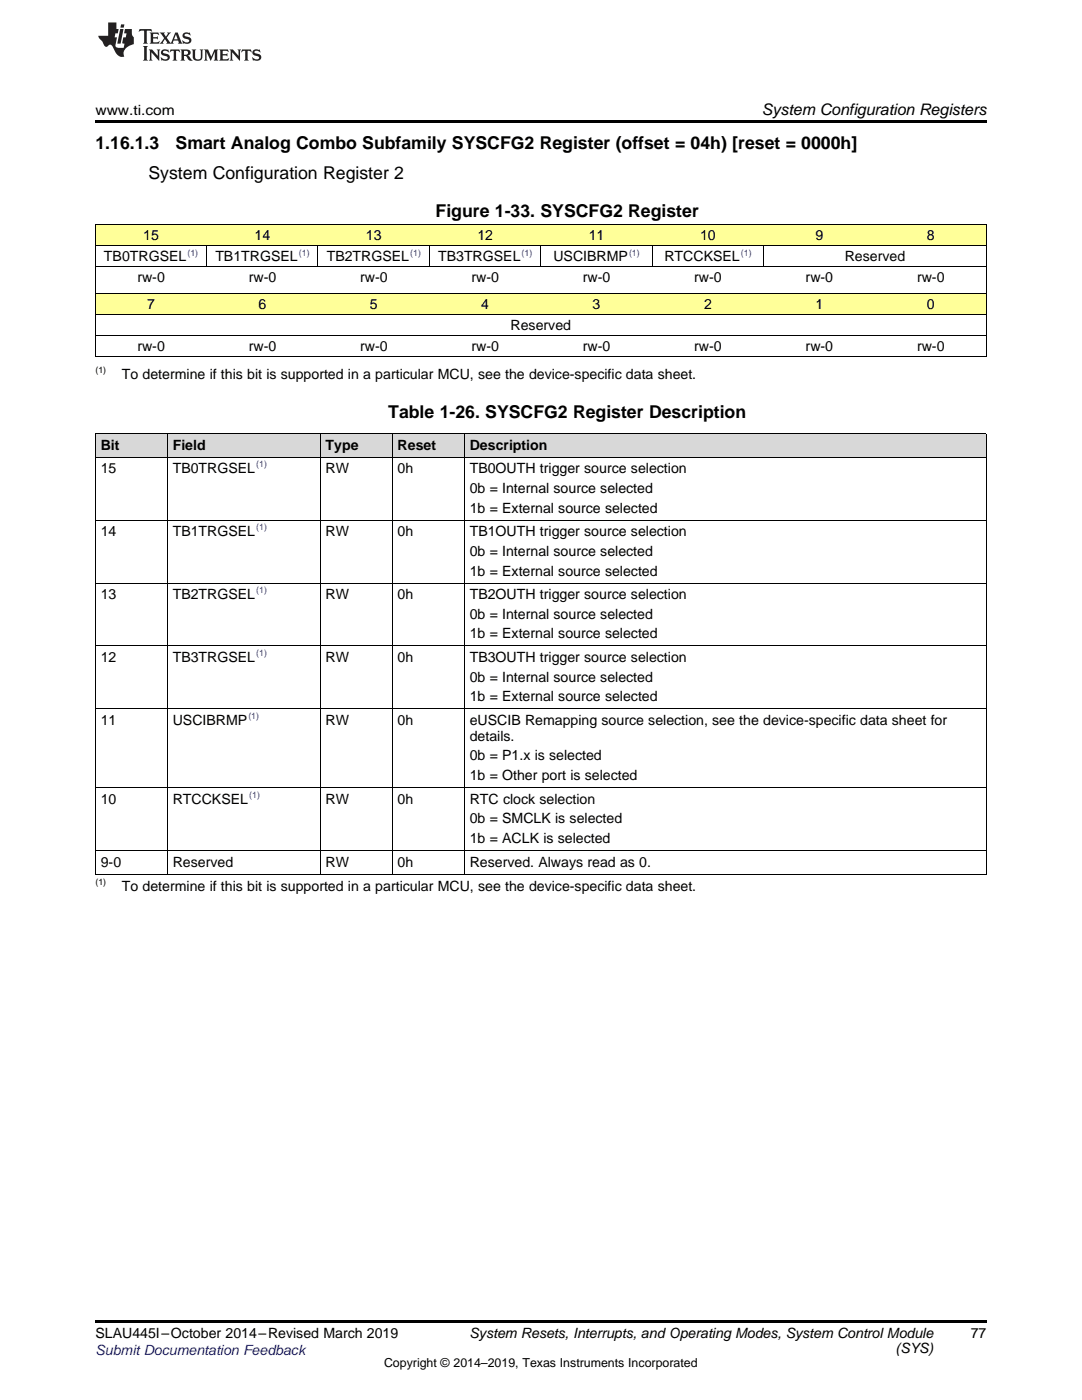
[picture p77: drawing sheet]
<svg xmlns="http://www.w3.org/2000/svg" width="216mm" height="279mm" viewBox="0 0 216 279" stroke-linecap="round" stroke-linejoin="round" font-family="sans-serif">
<defs><g id="words">
<g font-size="3.5">
<text x="19" y="29.7">1.16.1.3</text>
<text x="35" y="29.7">Smart Analog Combo Subfamily SYSCFG2 Register (offset = 04h) [reset = 0000h]</text>
<text x="29.6" y="35.6">System Configuration Register 2</text>
<text x="86.9" y="43.4">Figure 1-33. SYSCFG2 Register</text>
<text x="77.5" y="83.3">Table 1-26. SYSCFG2 Register Description</text>
</g>
<text font-size="3.2" x="152" y="23">System Configuration Registers</text>
<g font-size="2.8">
<text x="19" y="23">www.ti.com</text>
<text x="28.6" y="47.9">15</text>
<text x="50.8" y="47.9">14</text>
<text x="73" y="47.9">13</text>
<text x="95.2" y="47.9">12</text>
<text x="117.5" y="47.9">11</text>
<text x="139.7" y="47.9">10</text>
<text x="162.7" y="47.9">9</text>
<text x="184.9" y="47.9">8</text>
<text x="20.7" y="52.1">TB0TRGSEL</text>
<text x="43" y="52.1">TB1TRGSEL</text>
<text x="65.2" y="52.1">TB2TRGSEL</text>
<text x="87.4" y="52.1">TB3TRGSEL</text>
<text x="110.4" y="52.1">USCIBRMP</text>
<text x="132.6" y="52.1">RTCCKSEL</text>
<text x="168.6" y="52.1">Reserved</text>
<text x="27.4" y="56.4">rw-0</text>
<text x="49.6" y="56.4">rw-0</text>
<text x="71.9" y="56.4">rw-0</text>
<text x="94.1" y="56.4">rw-0</text>
<text x="116.3" y="56.4">rw-0</text>
<text x="138.5" y="56.4">rw-0</text>
<text x="160.8" y="56.4">rw-0</text>
<text x="183" y="56.4">rw-0</text>
<text x="29.4" y="61.7">7</text>
<text x="51.6" y="61.7">6</text>
<text x="73.8" y="61.7">5</text>
<text x="96" y="61.7">4</text>
<text x="101.9" y="65.9">Reserved</text>
<text x="118.3" y="61.7">3</text>
<text x="140.5" y="61.7">2</text>
<text x="162.7" y="61.7">1</text>
<text x="184.9" y="61.7">0</text>
<text x="27.4" y="70.1">rw-0</text>
<text x="49.6" y="70.1">rw-0</text>
<text x="71.9" y="70.1">rw-0</text>
<text x="94.1" y="70.1">rw-0</text>
<text x="116.3" y="70.1">rw-0</text>
<text x="138.5" y="70.1">rw-0</text>
<text x="160.8" y="70.1">rw-0</text>
<text x="183" y="70.1">rw-0</text>
<text x="24.3" y="75.6">To determine if this bit is supported in a particular MCU, see the device-specific data sheet.</text>
<text x="20.1" y="89.7">Bit</text>
<text x="34.5" y="89.7">Field</text>
<text x="65" y="89.7">Type</text>
<text x="79.3" y="89.7">Reset</text>
<text x="93.7" y="89.7">Description</text>
<text x="20.1" y="94.4">15</text>
<text x="34.5" y="94.4">TB0TRGSEL</text>
<text x="65" y="94.4">RW</text>
<text x="79.3" y="94.4">0h</text>
<text x="93.7" y="94.4">TB0OUTH trigger source selection</text>
<text x="93.7" y="98.4">0b = Internal source selected</text>
<text x="20.1" y="107">14</text>
<text x="34.5" y="107">TB1TRGSEL</text>
<text x="65" y="107">RW</text>
<text x="79.3" y="107">0h</text>
<text x="93.7" y="102.3">1b = External source selected</text>
<text x="93.7" y="107">TB1OUTH trigger source selection</text>
<text x="93.7" y="110.9">0b = Internal source selected</text>
<text x="20.1" y="119.5">13</text>
<text x="34.5" y="119.5">TB2TRGSEL</text>
<text x="65" y="119.5">RW</text>
<text x="79.3" y="119.5">0h</text>
<text x="93.7" y="114.9">1b = External source selected</text>
<text x="93.7" y="119.5">TB2OUTH trigger source selection</text>
<text x="93.7" y="123.5">0b = Internal source selected</text>
<text x="93.7" y="127.4">1b = External source selected</text>
<text x="20.1" y="132.1">12</text>
<text x="34.5" y="132.1">TB3TRGSEL</text>
<text x="65" y="132.1">RW</text>
<text x="79.3" y="132.1">0h</text>
<text x="93.7" y="132.1">TB3OUTH trigger source selection</text>
<text x="93.7" y="136">0b = Internal source selected</text>
<text x="93.7" y="140">1b = External source selected</text>
<text x="20.1" y="144.6">11</text>
<text x="34.5" y="144.6">USCIBRMP</text>
<text x="65" y="144.6">RW</text>
<text x="79.3" y="144.6">0h</text>
<text x="93.7" y="144.6">eUSCIB Remapping source selection, see the device-specific data sheet for</text>
<text x="93.7" y="147.8">details.</text>
<text x="93.7" y="151.8">0b = P1.x is selected</text>
<text x="93.7" y="155.7">1b = Other port is selected</text>
<text x="20.1" y="160.4">10</text>
<text x="34.5" y="160.4">RTCCKSEL</text>
<text x="65" y="160.4">RW</text>
<text x="79.3" y="160.4">0h</text>
<text x="93.7" y="160.4">RTC clock selection</text>
<text x="93.7" y="164.3">0b = SMCLK is selected</text>
<text x="20.1" y="172.9">9-0</text>
<text x="34.5" y="172.9">Reserved</text>
<text x="65" y="172.9">RW</text>
<text x="79.3" y="172.9">0h</text>
<text x="93.7" y="168.3">1b = ACLK is selected</text>
<text x="93.7" y="172.9">Reserved. Always read as 0.</text>
<text x="24.3" y="177.8">To determine if this bit is supported in a particular MCU, see the device-specific data sheet.</text>
<text x="19" y="267.1">SLAU445I–October 2014–Revised March 2019</text>
<text x="93.7" y="267.1">System Resets, Interrupts, and Operating Modes, System Control Module</text>
<text x="178.7" y="269.9">(SYS)</text>
<text x="193.7" y="267">77</text>
</g>
<text font-size="2.8" fill="#00f" x="19" y="270.4">Submit Documentation Feedback</text>
<text font-size="2.5" x="76.6" y="272.7">Copyright © 2014–2019, Texas Instruments Incorporated</text>
<g font-size="1.8" fill="#00f">
<text x="37.4" y="51">(1)</text>
<text x="59.6" y="51">(1)</text>
<text x="81.9" y="51">(1)</text>
<text x="104.1" y="51">(1)</text>
<text x="125.5" y="51">(1)</text>
<text x="147.8" y="51">(1)</text>
<text x="51.1" y="93.3">(1)</text>
<text x="51.1" y="105.8">(1)</text>
<text x="51.1" y="118.4">(1)</text>
<text x="51.1" y="131">(1)</text>
<text x="49.6" y="143.5">(1)</text>
<text x="49.7" y="159.2">(1)</text>
</g>
<g font-size="1.8">
<text x="19" y="74.5">(1)</text>
<text x="19" y="176.7">(1)</text>
</g>
</g></defs>
<g fill="#d8d8d8">
<path d="M19 86.6h14.4v4.7h-14.4z"/>
<path d="M33.4 86.6h30.5v4.7h-30.5z"/>
<path d="M63.9 86.6h14.4v4.7h-14.4z"/>
<path d="M78.3 86.6h14.4v4.7h-14.4z"/>
<path d="M92.7 86.6h104.1v4.7h-104.1z"/>
</g>
<g fill="#ff9">
<path d="M19 58.6h22.3v4.2h-22.3z"/>
<path d="M41.3 58.6h22.2v4.2h-22.2z"/>
<path d="M63.5 58.6h22.2v4.2h-22.2z"/>
<path d="M85.7 58.6h22.2v4.2h-22.2z"/>
<path d="M107.9 58.6h22.3v4.2h-22.3z"/>
<path d="M130.2 58.6h22.2v4.2h-22.2z"/>
<path d="M152.4 58.6h22.2v4.2h-22.2z"/>
<path d="M174.6 58.6h22.2v4.2h-22.2z"/>
<path d="M19 44.8h22.3v4.2h-22.3z"/>
<path d="M41.3 44.8h22.2v4.2h-22.2z"/>
<path d="M63.5 44.8h22.2v4.2h-22.2z"/>
<path d="M85.7 44.8h22.2v4.2h-22.2z"/>
<path d="M107.9 44.8h22.3v4.2h-22.3z"/>
<path d="M130.2 44.8h22.2v4.2h-22.2z"/>
<path d="M152.4 44.8h22.2v4.2h-22.2z"/>
<path d="M174.6 44.8h22.2v4.2h-22.2z"/>
</g>
<path d="M19 24h177.8v.6h-177.8zM19 57.5h.2v1.1h-.2zM196.7 57.5h.1v1.1h-.1zM19 263.5h177.8v.6h-177.8z" fill="#000"/>
<g fill="none" stroke="#000" stroke-width=".2">
<path d="M19 58.5h177.8M19 53.2h177.8M19 49h177.8M19 44.7h177.8M19.1 44.8v12.7M19.1 58.6v12.7M41.2 49v4.3M63.4 49v4.3M85.7 49v4.3M107.9 49v4.3M130.1 49v4.3M152.3 49v4.3"/>
<path d="M196.8 44.8v12.7M196.8 58.6v12.7M19 71.2h177.8M19 67h177.8M19 62.7h177.8M19 91.2h177.8M19 86.6h177.8M19.1 86.6v87.9M33.4 86.6v87.9M63.9 86.6v87.9M78.2 86.6v87.9M92.6 86.6v87.9"/>
<path d="M196.8 86.6v87.9M19 116.4h177.8M19 103.8h177.8M19 128.9h177.8M19 157.2h177.8M19 141.5h177.8M19 174.4h177.8M19 169.8h177.8"/>
</g>
<g fill="#231f20">
<path d="M27.8 5.8l-.1 .6 .5-.3h.5l.1 .2v2.1l-.3 .3h1l-.2-.3v-2.1v-.2h.6l.4 .3-.1-.6zM29.9 6.5l.2 .4v1.5l-.2 .3h1.8l.1-.5a1.04 1.04 0 0 1-1.2 .1v-.6h.5l.4 .2v-.7l-.4 .2h-.5v-.6h.8l.3 .2-.1-.5zM31.9 6.5l.9 1.1-1 1.1h.9l-.2-.2 .4-.7 .5 .7-.2 .2h1.5l-.2-.2 .1-.4h.9l.2 .4-.2 .2h.9l-.2-.3-.7-1.9h-.5l-.9 2.1-.8-1.1 .8-1h-.8l.2 .3-.4 .5-.4-.6 .2-.2zM35.1 6.9l.4 .9h-.8zM36.6 6.6a.63 .63 0 0 0-.2 .7 .63 .63 0 0 0 .6 .4l.6 .2 .2 .2a.75 .75 0 0 1-.8 .4 .75 .75 0 0 1-.6-.5l.1 .7 .2-.1a1.11 1.11 0 0 0 1.5-.5 1.13 1.13 0 0 0-1.3-.9v-.3a1.04 1.04 0 0 1 1.1 .2l-.1-.6-.2 .1-.5-.1zM28.5 9.2l.3 .3v2.2l-.3 .4h1l-.2-.4v-2.2l.2-.3zM29.7 9.9l.2 .3v1.5l-.2 .4h.7l-.2-.4v-1.3l1.6 1.7v-1.9l.2-.3h-.7l.2 .3v.9l-1.1-1.2zM32.3 10a.62 .62 0 0 0-.2 .7 .62 .62 0 0 0 .6 .4l.6 .2 .2 .2a.76 .76 0 0 1-.8 .4 .76 .76 0 0 1-.6-.5l.1 .7 .2-.1a1.11 1.11 0 0 0 1.5-.6 1.13 1.13 0 0 0-1.3-.8v-.3a1.04 1.04 0 0 1 1.1 .1l-.1-.5-.2 .1-.5-.2zM34 9.9l-.1 .6a.61 .61 0 0 1 .7-.3l.1 1.5-.3 .4h1l-.3-.4 .1-1.5a.63 .63 0 0 1 .7 .3l-.1-.6zM36 9.9l.2 .3v1.5l-.2 .4h.9l-.2-.2v-.7l.6 .2a.76 .76 0 0 0 1.1 .6l-1-.9a.58 .58 0 0 0 .6-.6 .58 .58 0 0 0-.5-.6zM36.7 10.2l.1-.1a.45 .45 0 0 1 .6 .1 .45 .45 0 0 1 .1 .5l-.8 .2zM38.2 9.9l.2 .2a2.17 2.17 0 0 0 .4 1.9 .99 .99 0 0 0 1.6-.7v-1.1l.2-.3h-.7l.1 .2a1.92 1.92 0 0 1-.1 1.7 .6 .6 0 0 1-1-.5v-1.1l.2-.3zM40.7 9.9l.2 .3v1.5l-.2 .4h.7l-.2-.4v-1.4l.8 1.8 .9-1.8v1.4l-.2 .4h.9l-.3-.4v-1.5l.3-.3h-.8l-.6 1.4-.7-1.4zM43.7 9.9l.3 .3v1.5l-.3 .4h1.9l.1-.6a1.04 1.04 0 0 1-1.3 .2v-.6h.6l.4 .1v-.6l-.4 .2h-.6l.1-.6h.7l.4 .2-.1-.5zM45.8 9.9l.2 .3v1.5l-.2 .4h.8l-.3-.4v-1.3l1.6 1.7v-1.9l.2-.3h-.7l.2 .3v.9l-1.1-1.2zM48.3 9.9l-.1 .6a.61 .61 0 0 1 .7-.3v1.5l-.2 .4h.9l-.2-.4v-1.5a.63 .63 0 0 1 .8 .3l-.1-.6zM50.6 10a.62 .62 0 0 0-.2 .7 .62 .62 0 0 0 .6 .4l.6 .2 .1 .2a.76 .76 0 0 1-.7 .4 .76 .76 0 0 1-.6-.5l.1 .7 .1-.1a1.11 1.11 0 0 0 1.5-.6 1.13 1.13 0 0 0-1.2-.8l-.1-.3a1.04 1.04 0 0 1 1.2 .1l-.2-.5-.1 .1-.5-.2z"/>
<path d="M21.6 4.5v2.6h-2l.1 .4 .8 .9a.91 .91 0 0 0 .9 .9 .56 .56 0 0 1 .5-.4 .56 .56 0 0 1 .5 .3l.4 .8a1.53 1.53 0 0 0 2 1.3 1.54 1.54 0 0 1 1-2.1l.9-.4-.1-1.4a1.52 1.52 0 0 1-.3-1.6h-1.4l-.1 .9h.5l-.2 .8h-.5l-.2 .9v.2l.4 .1-.1 .9a1.93 1.93 0 0 1-1.6-.3l.2-1.8h-.4l.1-.8h.5l.2-.9h-.5v-1.3zM24 5.8l-.6 2.9h.7l.5-2.9zM24.2 4.9l-.2 .6h.7l.1-.6z"/>
</g>
<use href="#words"/>
</svg>
